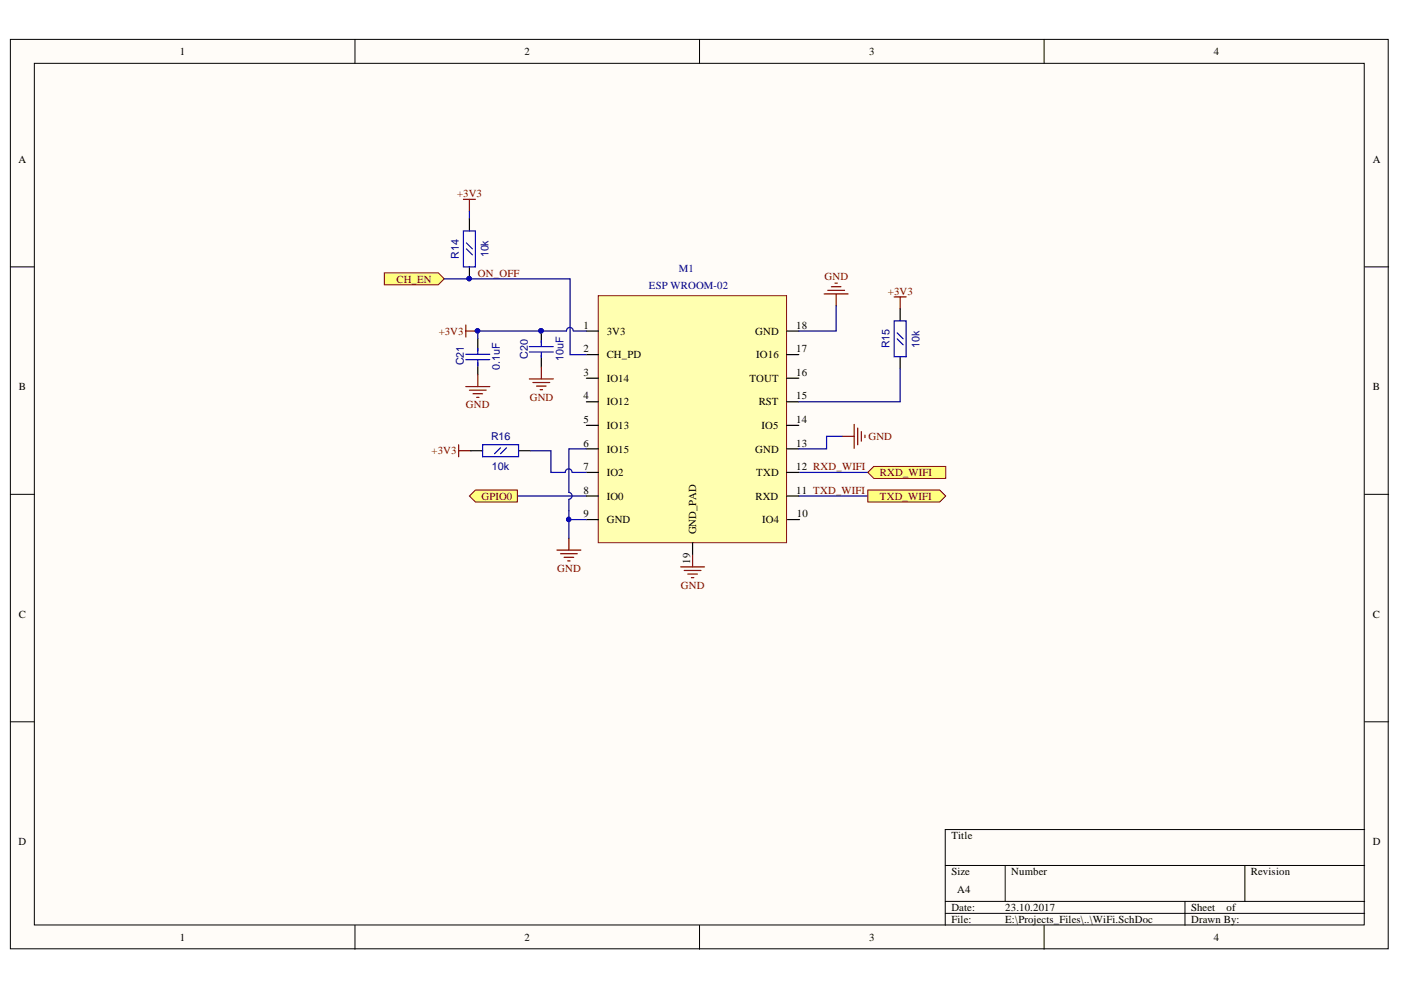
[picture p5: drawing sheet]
<svg xmlns="http://www.w3.org/2000/svg" width="297mm" height="210mm" viewBox="0 0 297 210" stroke-linecap="round" stroke-linejoin="round" font-family="sans-serif">
<defs><g id="words">
<g font-size="2.3">
<text x="38.1" y="11.7">1</text>
<text x="111.2" y="11.7">2</text>
<text x="184.3" y="11.7">3</text>
<text x="257.4" y="11.7">4</text>
<text x="3.9" y="34.5">A</text>
<text x="291.1" y="34.5">A</text>
<text x="123.7" y="69.7">1</text>
<text x="128.6" y="71">3V3</text>
<text x="160.1" y="71">GND</text>
<text x="168.8" y="69.7">18</text>
<text x="123.7" y="74.7">2</text>
<text x="128.6" y="76">CH_PD</text>
<text x="160.3" y="76">IO16</text>
<text x="168.8" y="74.7">17</text>
<text x="4" y="82.7">B</text>
<text x="123.7" y="79.7">3</text>
<text x="128.6" y="81">IO14</text>
<text x="158.9" y="81">TOUT</text>
<text x="168.8" y="79.7">16</text>
<text x="291.1" y="82.7">B</text>
<text x="123.7" y="84.7">4</text>
<text x="123.7" y="89.7">5</text>
<text x="128.6" y="85.9">IO12</text>
<text x="160.9" y="85.9">RST</text>
<text x="168.8" y="89.7">14</text>
<text x="168.8" y="84.7">15</text>
<text x="123.7" y="94.7">6</text>
<text x="128.6" y="90.9">IO13</text>
<text x="128.6" y="96">IO15</text>
<text x="160.1" y="96">GND</text>
<text x="161.4" y="90.9">IO5</text>
<text x="168.8" y="94.7">13</text>
<text x="123.7" y="99.7">7</text>
<text x="128.6" y="101">IO2</text>
<text x="160.3" y="101">TXD</text>
<text x="168.8" y="99.7">12 RXD_WIFI</text>
<text x="123.7" y="104.7">8</text>
<text x="128.6" y="106">IO0</text>
<text x="160.2" y="106">RXD</text>
<text x="168.8" y="104.7">11 TXD_WIFI</text>
<text x="123.7" y="109.7">9</text>
<text x="128.6" y="110.9">GND</text>
<text x="147.6" y="113.3" transform="rotate(-90 147.6 113.3)">GND_PAD</text>
<text x="161.6" y="110.9">IO4</text>
<text x="169" y="109.7">10</text>
<text x="146.3" y="119.5" transform="rotate(-90 146.3 119.5)">19</text>
<text x="4" y="131">C</text>
<text x="291.1" y="131">C</text>
<text x="3.9" y="179.2">D</text>
<text x="201.7" y="177.9">Title</text>
<text x="291.1" y="179.2">D</text>
<text x="201.7" y="185.6">Size</text>
<text x="214.4" y="185.6">Number</text>
<text x="265.2" y="185.6">Revision</text>
<text x="203" y="189.4">A4</text>
<text x="201.7" y="193.2">Date:</text>
<text x="201.7" y="195.7">File:</text>
<text x="213.1" y="193.2">23.10.2017</text>
<text x="213.1" y="195.7">E:\Projects_Files\..\WiFi.SchDoc</text>
<text x="252.5" y="193.2">Sheet</text>
<text x="252.5" y="195.7">Drawn By:</text>
<text x="260.1" y="193.2">of</text>
<text x="38.1" y="199.5">1</text>
<text x="111.2" y="199.5">2</text>
<text x="184.3" y="199.5">3</text>
<text x="257.4" y="199.5">4</text>
</g>
<g font-size="2.3" fill="#800000">
<text x="96.9" y="41.7">+3V3</text>
<text x="84.1" y="59.9">CH_EN</text>
<text x="101.3" y="58.6">ON_OFF</text>
<text x="174.8" y="59.3">GND</text>
<text x="188.3" y="62.4">+3V3</text>
<text x="93" y="71">+3V3</text>
<text x="98.8" y="86.5">GND</text>
<text x="112.3" y="84.9">GND</text>
<text x="184.1" y="93.3">GND</text>
<text x="91.5" y="96.3">+3V3</text>
<text x="186.6" y="101">RXD_WIFI</text>
<text x="102.1" y="106">GPIO0</text>
<text x="186.6" y="106">TXD_WIFI</text>
<text x="118.1" y="121.3">GND</text>
<text x="144.4" y="124.8">GND</text>
</g>
<g font-size="2.3" fill="#000080">
<text x="97.3" y="54.8" transform="rotate(-90 97.3 54.8)">R14</text>
<text x="103.6" y="54.6" transform="rotate(-90 103.6 54.6)">10k</text>
<text x="143.9" y="57.6">M1</text>
<text x="137.6" y="61.2">ESP WROOM-02</text>
<text x="98.4" y="77.5" transform="rotate(-90 98.4 77.5)">C21</text>
<text x="111.9" y="76" transform="rotate(-90 111.9 76)">C20</text>
<text x="119.5" y="76.6" transform="rotate(-90 119.5 76.6)">10uF</text>
<text x="188.6" y="73.9" transform="rotate(-90 188.6 73.9)">R15</text>
<text x="194.9" y="73.7" transform="rotate(-90 194.9 73.7)">10k</text>
<text x="106" y="78.5" transform="rotate(-90 106 78.5)">0.1uF</text>
<text x="104.1" y="93.3">R16</text>
<text x="104.3" y="99.6">10k</text>
</g>
</g></defs>
<g fill="#fffcf8" stroke="#000" stroke-width=".21">
<path d="M2.2 8.4h292.1v192.8h-292.1z"/>
<path d="M7.3 13.4h281.9v182.7h-281.9z"/>
</g>
<g fill="none" stroke="#000" stroke-width=".21">
<path d="M75.3 8.4v5M148.3 8.4v5M221.4 8.4v5M2.2 56.6h5.1M289.3 56.6h5.1M2.2 104.8h5.1M289.3 104.8h5.1M2.2 153h5.1M289.3 153h5.1M289.3 175.9h-88.9v20.3M75.3 196.2v5.1M148.3 196.2v5.1"/>
<path d="M200.4 183.5h88.9M200.4 191.1h88.9M200.4 193.7h88.9M213.1 183.5v7.6M221.4 196.2v5.1M251.2 191.1v5.1M263.9 183.5v7.6"/>
</g>
<path d="M98.8 68.9v2.6M98.8 70.2h2.5M118.1 116.6h5.1M118.8 117.4h3.6M119.6 118.2h2M120.4 118.9h.5M120.6 114.1v2.5" fill="none" stroke="#800000" stroke-width=".25"/>
<circle cx="101.2" cy="70.1" r=".46" fill="#000080" stroke="#000080" stroke-width=".21"/>
<path d="M81.5 57.8h11.4l1.3 1.3-1.3 1.3h-11.4z" fill-rule="evenodd" fill="#ffff80" stroke="#800000" stroke-width=".21"/>
<path d="M169.4 100.2h14.6M169.4 105.2h14.6" fill="none" stroke="#000080" stroke-width=".25"/>
<g fill="#ffff80" stroke="#800000" stroke-width=".21">
<path d="M184 100.2l1.3-1.3h15.2v2.5h-15.2z" fill-rule="evenodd"/>
<path d="M184 103.9h15.2l1.3 1.3-1.3 1.2h-15.2z" fill-rule="evenodd"/>
</g>
<path d="M98.3 42.3h2.5M99.5 42.3v2.5M97.2 94.3v2.5M97.2 95.6h2.6" fill="none" stroke="#800000" stroke-width=".25"/>
<path d="M99.5 44.8v1.6M109.7 105.2h14.6" fill="none" stroke="#000080" stroke-width=".25"/>
<path d="M99.5 105.2l1.3-1.3h8.9v2.5h-8.9z" fill-rule="evenodd" fill="#ffff80" stroke="#800000" stroke-width=".21"/>
<path d="M114.8 77.8v2.5M189.6 63h2.5M190.9 63v2.5M112.2 80.3h5.1M113 81.1h3.5M113.8 81.9h2M114.5 82.6h.5" fill="none" stroke="#800000" stroke-width=".25"/>
<path d="M99.5 46.4v2.6M99.5 56.6v2.5M114.8 70.2v2.5M114.8 75.3v2.5M190.9 65.5v2.5M190.9 75.6v2.6M99.8 95.6h2.5M109.9 95.6h2.6" fill="none" stroke="#000" stroke-width=".25"/>
<g fill="#000080" stroke="#000080" stroke-width=".21">
<circle cx="99.5" cy="59.1" r=".46"/>
<circle cx="114.7" cy="70.1" r=".46"/>
</g>
<g fill="none" stroke="#00f" stroke-width=".25">
<path d="M98.3 49h2.5v7.6h-2.5zM98.9 52.8l1.3 1.2M98.9 51.5l1.3 1.3M112.2 73.5h5.1M112.2 74.6h5.1M114.8 72.2v1.3M114.8 74.8v1M189.6 68h2.5v7.6h-2.5zM190.2 71.8l1.3 1.3M190.2 70.6l1.3 1.2M102.3 94.3h7.6v2.5h-7.6zM106.1 94.9l-1.2 1.3"/>
<path d="M107.4 94.9l-1.3 1.3"/>
</g>
<path d="M126.8 62.7h40v52.4h-40z" fill="#ffffb0" stroke="#800000" stroke-width=".21"/>
<g fill="none" stroke="#000" stroke-width=".25">
<path d="M101.3 71.8v2.5M101.3 76.9v2.5M124.3 70.2h2.6M124.3 75.2h2.6M166.8 70.2h2.6M166.8 75.2h2.6M124.3 80.2h2.6M124.3 85.2h2.6M124.3 90.2h2.6M124.3 95.2h2.6M166.8 80.2h2.6M166.8 85.2h2.6"/>
<path d="M166.8 90.2h2.6M166.8 95.2h2.6M124.3 100.2h2.6M124.3 105.2h2.6M124.3 110.2h2.6M146.8 115.1v2.6M166.8 100.2h2.6M166.8 105.2h2.6M167 110.2h2.5"/>
</g>
<path d="M94.2 59.1h26.7v16.1h3.4M121.5 70.2a.71 .71 0 0 0-.7-.8 .71 .71 0 0 0-.7 .8h-18.8v1.6M121.6 70.2h2.7M177.3 64.9v5.3h-7.9M190.9 78.2v7h-21.5M112.5 95.6h4.3v4.6h3.1a.71 .71 0 0 1 .7-.8 .71 .71 0 0 1 .7 .8M124.3 95.2h-3.7v9.2a.73 .73 0 0 1 .7 .7 .73 .73 0 0 1-.7 .7M178.6 92.5h-3.3v2.7h-5.9M120.6 105.9v4.3h3.7M120.6 110.2v3.9M121.4 100.2h2.9" fill="none" stroke="#000080" stroke-width=".25"/>
<g fill="#000080" stroke="#000080" stroke-width=".21">
<circle cx="99.5" cy="59.1" r=".46"/>
<circle cx="120.6" cy="110.1" r=".46"/>
<circle cx="101.2" cy="70.1" r=".46"/>
<circle cx="114.7" cy="70.1" r=".46"/>
</g>
<g fill="none" stroke="#800000" stroke-width=".25">
<path d="M101.3 79.4v2.6M174.7 62.3h5.1M175.5 61.6h3.6M176.3 60.8h2M177 60h.5M177.3 62.3v2.6M98.8 82h5M99.5 82.7h3.6M100.3 83.5h2M101 84.2h.6M178.6 92.5h2.5M181.1 90v5.1"/>
<path d="M181.9 90.7v3.6M182.6 91.5v2M183.4 92.3v.5M146.8 117.7v2.5M144.3 120.2h5.1M145.1 121h3.5M145.8 121.7h2.1M146.6 122.5h.5"/>
</g>
<path d="M98.8 75.1h5M98.8 76.3h5M101.3 73.9v1.2M101.3 76.4v1.2" fill="none" stroke="#00f" stroke-width=".25"/>
<use href="#words"/>
</svg>
